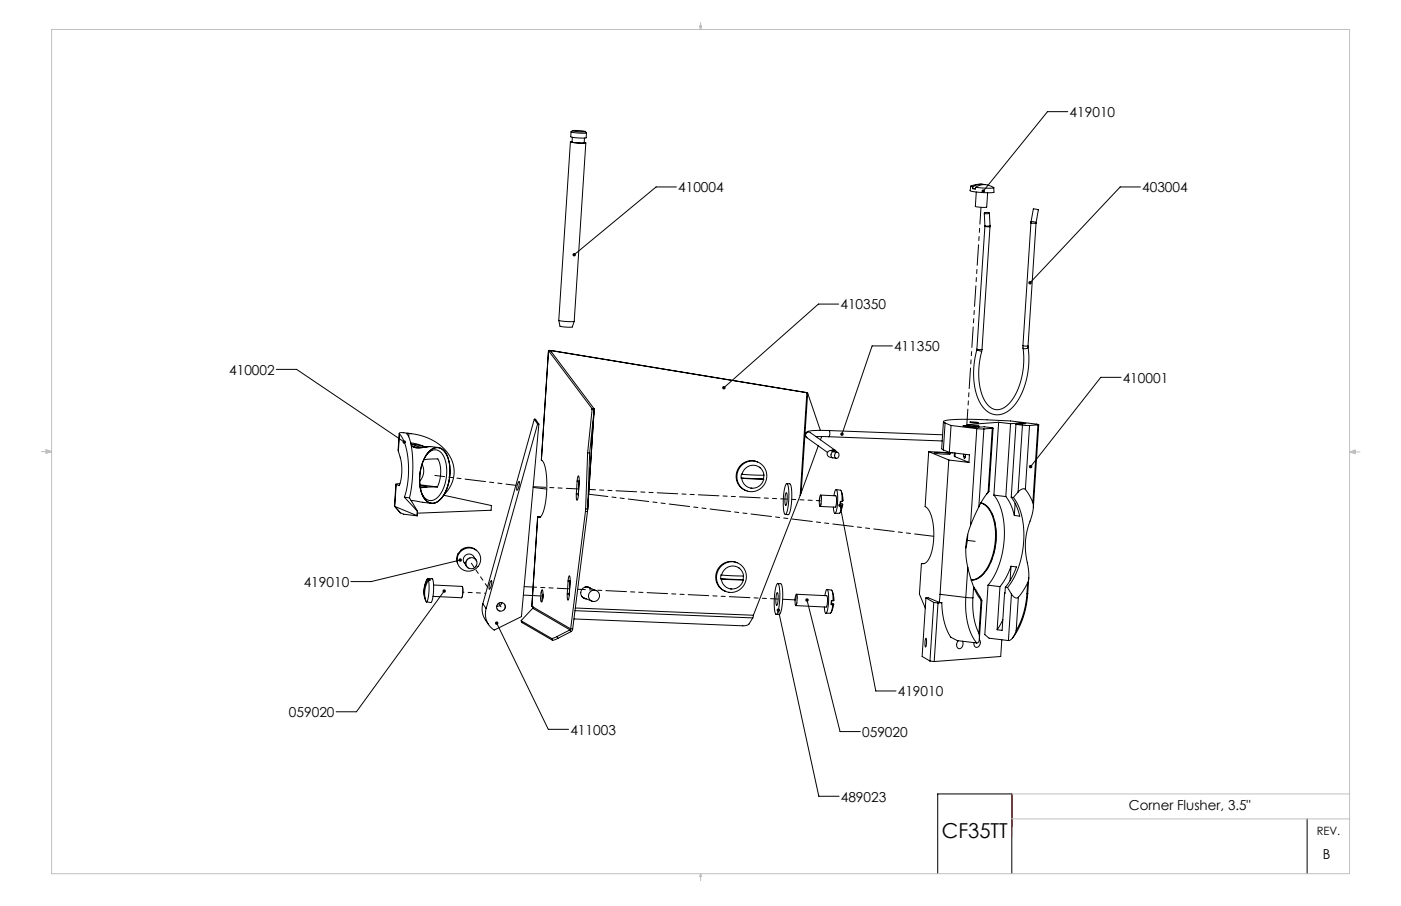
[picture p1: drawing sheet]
<svg xmlns="http://www.w3.org/2000/svg" width="432mm" height="279mm" viewBox="0 0 432 279" stroke-linecap="round" stroke-linejoin="round" font-family="sans-serif">
<defs><g id="words">
<text font-size="6.3" x="290.3" y="258.5">CF35TT</text>
<g font-size="4.2">
<text x="329.7" y="36">419010</text>
<text x="209" y="59.3">410004</text>
<text x="352" y="59.3">403004</text>
<text x="259" y="95.4">410350</text>
<text x="275.5" y="108.3">411350</text>
<text x="70.6" y="115.5">410002</text>
<text x="346" y="118">410001</text>
<text x="93.6" y="181">419010</text>
<text x="276.7" y="214.7">419010</text>
<text x="89.1" y="221.1">059020</text>
<text x="175.8" y="226.5">411003</text>
<text x="265.7" y="227.3">059020</text>
<text x="259.1" y="247.3">489023</text>
<text x="347.9" y="249.8">Corner Flusher, 3.5&quot;</text>
<text x="407.7" y="264.9">B</text>
</g>
<text font-size="3.5" x="405.8" y="257.6">REV.</text>
</g></defs>
<g fill="none" stroke="#000" stroke-width=".31">
<path d="M329.1 34.4h-6.3l-19.7 24.5M175.8 43.8l-3.6 55M176 40.7l-.1 1.5 2.4 .3h2.3l.2-1.5M176 40.7l2.4 .3h2.3M176.3 43.7l-.5 .1 2.5 .3h2.3l-.5-.2M176.4 42.3l-.1 1.5 1.9 .3 1.8-.1 .1-1.4M176.4 40.3h2l2 .3h-2.1zM176.4 40.3l-.4 .4M180.4 40.6l.3 .4M180.6 44.1l-3.6 55M208.5 57.7h-6.3l-25.2 20.9M299.2 57.4l-.1 1.5 3.6 .5 3.6-.1v-1.4"/>
<path d="M299.8 57.6v.6M300.6 58.2h-.8M300.7 57.8a5 5 0 0 1 5.6 .1l-2.1 .1zM300.7 57.8a.46 .46 0 0 1-.2 .4 .46 .46 0 0 1-.6 0h-.1M300.9 59.2l-.3 4.5 1.8 .2h1.7l.3-4.5M302.7 56.8l-1.8 .1-1.7 .5 .6 .2M303.5 56.9h-1.7l-2 .7M351.5 57.7h-6.3l-27.7 29.5M303.4 65.8l.2 3.8M303.4 65.7l.4-.1a.74 .74 0 0 1 1.1 .2l-1 .1zM303.6 69.8l1.5 .1M303.6 69.8l-2.5 37.9"/>
<path d="M303.6 69.6v.2M304.9 65.7l.2 3.8M305.1 69.9l-2.4 37.9M305.1 69.5v.4M305.1 69.5l-.7 .2-.8-.1M317.7 68.7l1.6 .1M317.7 68.7l-2.4 37.9M317.8 68.3l-.1 .4M317.8 68.3l.7-3.9 .8 .1 .7 .2-.7 3.9M317.8 68.3l1.5 .3M319.3 68.8l-2.5 37.9M319.3 68.6v.2"/>
<path d="M172.2 98.8l2.4 .4 2.4-.1M172.2 98.8l.4 1.8 1.9 .3h1.9l.6-1.8M258.5 93.8h-6.3l-29.1 25.8M85.2 113.9h6.2l33.2 22.4M169 108.1l-2.1 33.8M169.1 108.1l13.4 18M169.1 108.1l.6 .1M169.7 108.2l13.4 17.9M169.8 108.1h-.7M169.8 108.1l78.9 13M169.8 108.1h.2M170 108.1l-.3 .1"/>
<path d="M170 108.1l-.1 .4M275 106.7h-6.2l-9.3 27.2M301 108.1l.9 .1 .6 .3M301.1 107.7l-.1 .4M301.1 107.7l1.6 .1M302.7 107.8l-.2 .7M315.3 106.6v.7M315.3 106.6l1.5 .1M315.3 107.3a22.1 22.1 0 0 1-4.5 17.3 4.2 4.2 0 0 1-7.3-1 21.2 21.2 0 0 1-1-15.1M316.8 106.7l.1 .4M316.9 107.1a23.6 23.6 0 0 1-4.9 18.6 5.8 5.8 0 0 1-10-1.5 23 23 0 0 1-1-16.1M316.9 107.1l-.8 .4-.8-.2"/>
<path d="M345.5 116.4h-6.2l-21.7 27.5M122.8 139.2l.9 3.3 .1 3.4-.2 2-.6 1.9-.9-.4M123 133.7l-.2 5.5M123.1 133.8a17.8 17.8 0 0 1 2.8 11.5l-.3 4.3-1 3.7M123.1 133.8l-.3 5.4M126 133.7a15 15 0 0 1 13.5 8.9 9.7 9.7 0 0 1-2.7 10M126 133.7h-.7a14.9 14.9 0 0 1 1.9 8.6l-.2 6.2-.8 5M126 133.7v1M126.6 136.6l2 .4 2.1 .7M126.7 137l1.4 .2M126.8 133.7l-3.1-.3-.6 .1v.3M127.4 137.8l.6-.2 2.1 .4"/>
<path d="M128 137.2l3.4 .6M128 137.2l-1 .1a1.29 1.29 0 0 0 1.7 .8l4-.4M128 137.2h.1M132.3 139.2a3.1 3.1 0 0 1 3.1-1.1 3.1 3.1 0 0 1 2.3 2.2 13.7 13.7 0 0 1-2.3 14.1 3.1 3.1 0 0 1-5.2-1.6 13.9 13.9 0 0 1 2.1-13.6zM132.4 139.2a3.1 3.1 0 0 1 3.1-1 3.1 3.1 0 0 1 2.2 2.3 13.5 13.5 0 0 1-2.5 13.9 3 3 0 0 1-4.9-1.6 13.8 13.8 0 0 1 2.1-13.6zM132.6 137.7l-3.6 .4-1.6-.4M132.7 137.7h.1M132.7 137.7l2.4 .3M164.7 129.3l1 1.5M164.7 129.3l-15.9 56.9M164.7 129.3h.4l1 1.5M165.7 130.8l-15.9 56.9"/>
<path d="M165.7 130.8h.4M166.1 130.8l-5.4 59.4-8.4 4.1a5.9 5.9 0 0 1-2.5-6.6M181.1 139.7h.6M181.1 139.7l-.6 17.2M181.7 139.7l-.6 17.3M182.5 126.2h.6M182.5 126.2l-1.4 13.5M182.5 126.1h.1M182.5 126.1h.6M182.5 126.1v.2M182.5 126.1v.1M183.1 126.1h.1"/>
<path d="M183.1 126.2l-1.4 13.5M183.1 126.1v.1M183.1 126.2l-2 31M248.5 121.1h.1M248.5 121.1h.2M248.6 121.1h.1M248.7 135a.95 .95 0 0 1-.2-1.3 .95 .95 0 0 1 1.3-.3l7.7 5.5M248.7 135l6.3 4.5M248.7 121.1h.1M248.7 121.1l-2.1 31.7M248.7 121.1l.2 .1M248.9 121.2l-2 30.8"/>
<path d="M248.9 121.2l3.9 11.5M251.5 134.7h3.9M252.2 137.5l-5.3 14.5M253.2 134.6l-.3 1M255.4 134.7l35 1.3M255.5 132.8h-4.4a2.8 2.8 0 0 0-2.8 .9l-.1 .7 .5 .6M255.5 132.8l.3 .9-.4 1M255.5 132.8l35 1.3M256.2 138.9l.7 .4M256.2 138.9a1.11 1.11 0 0 0-1.3 1.2 1.11 1.11 0 0 0 1.4 1l.4 .1M256.3 139.2l.6 .1M256.4 138.9l.6-.2 .5 .2"/>
<path d="M256.4 138.9l.8 .4M256.4 138.9h-.2M256.6 138.9h-.2M256.9 139.3a1.01 1.01 0 0 0-.8 .8 1.01 1.01 0 0 0 .6 1.1M256.9 139.3l1.2 .2M257.5 138.9l.3 .5M257.6 139.6a.86 .86 0 0 1 1.1 .6 .86 .86 0 0 1-.6 1.1 .88 .88 0 0 1-.9-.6 .88 .88 0 0 1 .4-1.1zM286.2 139.3l-1.1 16.9a8.2 8.2 0 0 1 2.6 6.5v3.8l-.5 3.5a4.4 4.4 0 0 1-2.7 3.9l-.5-.1M286.2 139.3l6.2 2.6M286.2 139.3l7.5 .3M288 139.6h2.7l2.3 .4h-2.7zM290.7 138.8l1.9 .7"/>
<path d="M290.8 130l-.6 8.3 .5 .5M291.3 130.5l-.5-.4a2.16 2.16 0 0 1 2.1-.6l4.5-.2 6.3 .1a108.8 108.8 0 0 1 16 1.4l.4 .2h-.2M291.3 130.5l1.8 .7M291.3 130.5l-.6 8.3M292.6 139.5l6.2 .8-.2 2.3M293.1 131.2l8 1M293.1 131.2l-.5 8.3M294.2 139.7l-.1 1 .2 .1M294.4 139.7l-.1 1.1M296.8 131.3l2.3 .2zM298.9 130.2l2.7 .1zM301.1 132.2l2.1 .1"/>
<path d="M301.1 132.2l-2 29.9M301.7 131.4l-3 .2 1.6 .2 3.1-.2 2.7 .4-.3 .1M301.7 131.4v.3M303.2 132.3l-1.5 24M305.8 132.1l-2.6 .2M305.8 132.1l-1.3 19.7M306.1 132l-1.3 19.5M307.8 130.2l3.7 .5M307.8 130.2l-9.8 .8 3.7 .4M307.8 130.2l-1.5 22.5M311.5 130.7l-1.5 22.4M313.1 130.9l2 .2"/>
<path d="M313.1 130.9l-1.4 22.4M314.5 130.4l1.6 .2-3 .3M314.5 130.4l-3 .3M314.5 130.4v.4M315.1 131.1l2.2 .1M315.1 131.1l-1.3 20.6M317.3 131.2l-1.3 19.7M319.9 131l-2.6 .2M319.9 131l-1.6 24M320.1 131l-1.6 25.5M121.6 156.1l.1 .1M121.6 156.1l1.8 2"/>
<path d="M121.7 156.2l6.8 2.8M121.7 156.2l1.7 1.9M122 149.3l-.4 6.8M122.1 149.4l-.4 6.8M123.3 149.2l-1.2 .2M123.4 158.1h.1M123.4 158.1l1 .5 4.2 .5M124.6 153.3l4 4.3M124.6 153.3l1.6 .2M126.2 153.5l2.5 4.1M126.7 154.4l6.3 .8M127.1 154.4h-.4"/>
<path d="M128.5 159l.1 .1M128.6 157.6l-.1 1.4M128.7 157.6h-.1M128.7 157.6l-.1 1.5M129.4 149.5l5.4 .7M129.5 149.8l2.1 .4h-2.1M130.1 143.2a4.6 4.6 0 0 1-.7 5.2M130.6 141.8l3.3-.3a1.22 1.22 0 0 1 1.6 1.3 11 11 0 0 1-.7 7.4M131.6 140.1a2.88 2.88 0 0 1 3-1.3 2.88 2.88 0 0 1 2.3 2.2 12.3 12.3 0 0 1-2.4 12.7 2.72 2.72 0 0 1-4.4-1.3M134.8 150.2h-3.4l-1.8 .3M136.7 152.7l14.8 3.2-.1 1.5-22.8 .9M159.9 148.6a1.09 1.09 0 0 1 0 1.4l-.5 1.2a1.09 1.09 0 0 1 0-1.5z"/>
<path d="M165.7 159.4l-1.8 27.6M165.7 159.4l.1 .1M165.7 159.4l.6 .1M165.8 159.5h.6M166.3 159.5h.1M166.5 159.4h-.8M166.5 159.4l-.2 .1M166.5 159.4h.1M166.8 141.9h.1M166.9 141.9a7.1 7.1 0 0 1 1.6 5.2l-.1 5.5-.8 4.6a2.46 2.46 0 0 1-1.6 2.4l-.2-.1M177.6 152.3h.7l-.1 .5M177.9 148.4a1.53 1.53 0 0 1 .4-1.6l.2 1.9"/>
<path d="M177.9 148.4l-.3 3.9M177.9 148.4h.6M178.5 148.4l-.3 4.3a1.54 1.54 0 0 1-.4 1.5l-.2-1.9M178.5 148.3v.1M180.4 157.7l-4.5 36.2M180.4 157.7l.7 .1M180.5 156.9l-.1 .8M180.5 156.9l.6 .1M180.5 156.8l-.1 .9M181.1 157.8l-4.6 36.2M181.1 157v.8M228.4 147.4l.2 .1"/>
<path d="M228.4 147.4l6.9 .3M228.5 143.6a4.7 4.7 0 0 1 7.7 1.9 4.7 4.7 0 0 1-5 6.1 4.7 4.7 0 0 1-3.9-3.1 4.7 4.7 0 0 1 1.2-4.9zM228.6 147.5l6.8 .3M228.6 147.5a3.4 3.4 0 0 0 3.3 3.1 3.4 3.4 0 0 0 3.5-2.8M228.7 146.3l-.2-.1-.1 1.2M229.8 144.4a3.4 3.4 0 0 1 3.5-.7 3.4 3.4 0 0 1 2.2 2.9l-6.8-.3 .4-1zM231.4 150.5l.3 .1M233.5 142.5a4.8 4.8 0 0 0-6.3 2.6 4.8 4.8 0 0 0 2.7 6.2M234 144.1l.3 .2M235.3 147.7l.1 .1M235.4 146.6l-.1 1.1M242.3 152a2.04 2.04 0 0 1 .3 2.1v.2a1.24 1.24 0 0 1-.5 1.5l-.2-2z"/>
<path d="M242.3 149.2h.1a1.58 1.58 0 0 1 .7 1.8l-.2 5.5a2.45 2.45 0 0 1-.9 2.2l-.5-1.7-.1-3 .4-3.1zM242.5 149.2h.9a10.3 10.3 0 0 1 .5 6.5l-.1 .8a2.89 2.89 0 0 1-.9 2.2h-.9M246.6 152.8l-14.4 36.9M246.9 152l-.3 .8M252.9 152.7l.2 .4v1.5a1.41 1.41 0 0 1-.4 1.5l-.2-1.7zM252.9 152.7l4.7 .2 .2 1.7-.3 1.8-4.8-.2M256.7 141.2l1.1 .1M257 152.9v-.1a1.56 1.56 0 0 1 .8-1.8l.4 1.9-.2 3.3a2.3 2.3 0 0 1-.7 2.1l-.4-1.9M257.7 151l1.6 .4 .2 3.2M258.9 155.8h.5M258.9 155.8l11 57.3h6.3M259 155l.7 .5-.3 .3"/>
<path d="M259.3 151.4l.5 2.2v.8l-.3 .2M259.4 155.8l-.6 2.4-1.5 .1M259.5 154.6h-.5l-.1 1.2M259.7 155.6l-.7 2.4M292.4 141.9l-2.7 41.4M292.4 141.9l6.2 .7M294.3 140.8l4.3 1.8M297 140.7l.6 .1M297 140.1v.6M297.6 140.1l-.1 .9-.3 .5-.2-.8M301.7 156.3l-2.6 5.8M304.5 151.8l-1.5 2.1-1.3 2.4"/>
<path d="M304.5 151.8l.3-.3-.8 1M306.3 152.7a22.1 22.1 0 0 1 2.9 16.4 23.8 23.8 0 0 1-4.7 11.4M306.3 152.7l3.7 .4M310 153.1l1.5 2.6 1.1 3.3M311.7 153.3l1.5 2.6 1.1 3.3-1.7-.2M311.7 153.3l.6 .1M312.3 153.4a22.1 22.1 0 0 1 2.9 16.4 23.8 23.8 0 0 1-4.7 11.4M312.9 155.2l-.3 3.8M313.8 151.7l-1.5 1.7M316 150.9l-.9-.1-1.3 .9M316 150.9l1.3 1.9 1 2.2M318.3 155a10.9 10.9 0 0 1-1.1 6.5 23.7 23.7 0 0 0-.2 13.9v.6a6.9 6.9 0 0 1-.3 3.7"/>
<path d="M131.8 178.5h1.3a10.9 10.9 0 0 1 .1 6.6l-.4 .7-1.4-.2M131.9 178.5h-.1a6.9 6.9 0 0 0-.9 5.9M131.9 178.5a7.3 7.3 0 0 0-.7 6.7M132 178.9l.2 2-.1 2.6a2.1 2.1 0 0 1-.8 2.1 7.6 7.6 0 0 1 .7-6.7zM132.4 178.5l.2 .4h-.6M132.4 178.5h-.5M132.4 178.5l-.1 .4M141.2 170.6l-.4 1.5 .2 1.6M141.2 170.6l.1 .1M141.8 172.7l-27.4 6.7h-6.3M146.7 172.7l-.7-1.1a1.75 1.75 0 0 0-2.4-.4 1.75 1.75 0 0 0-.5 2.3l.7 1.2M146.8 169.7a3.5 3.5 0 0 0-5.5 1l-.1-.1"/>
<path d="M151.4 179.1a1.49 1.49 0 0 1-.1 1.8l-.4 .8a1.09 1.09 0 0 1 0-1.5zM175.1 179.2a1.53 1.53 0 0 1 .4-1.6l.2 1.9M175.1 179.2l-.3 3.9M175.1 179.2h.6M175.7 179.2l-.2 4.3a1.54 1.54 0 0 1-.5 1.5l-.2-1.9M175.7 179.1v.1M222.1 178.5l.2 .1M222.1 178.5l6.9 .3M222.3 178.6l6.8 .2M222.3 178.6a3.4 3.4 0 0 0 3.3 3 3.4 3.4 0 0 0 3.5-2.8M222.4 174.5a4.7 4.7 0 0 1 7.5 2 4.7 4.7 0 0 1-4.6 6.2 4.7 4.7 0 0 1-4.2-3.1 4.7 4.7 0 0 1 1.3-5.1zM222.4 177.4l-.2-.1-.1 1.2"/>
<path d="M223.5 175.5a3.4 3.4 0 0 1 3.5-.7 3.4 3.4 0 0 1 2.2 2.8l-6.8-.2 .4-1zM227.2 173.5a4.8 4.8 0 0 0-6.2 2.7 4.8 4.8 0 0 0 2.7 6.2M227.7 175.1l.3 .2M229 178.8h.1M229.1 177.6l-.1 1.2M239.7 180h.9a11.1 11.1 0 0 1 .5 6.7l-.1 .6a3 3 0 0 1-.9 2.2h-.8M284 173.8h.9M284 173.8l-.6 9.4 1.8 4.3M298.3 164.8l-.6 4.2M298.3 175l1.8 6M298.3 175l-.6 9.3M299.1 162.1a21.2 21.2 0 0 0-.8 12.9"/>
<path d="M299.3 178.9a7.4 7.4 0 0 0 5.7-5.2 19.2 19.2 0 0 0 0-16.3l-1.2-1.5-1.5-.8a6.9 6.9 0 0 1 4.3 5.9 19.4 19.4 0 0 1-3.7 16.3l-1.8 1.2-1.8 .4M311.6 174.6l1.7 .2-1.6 3.5-1.8 2.8M311.6 174.6l-1.5 3.5-1.9 2.8M311.6 174.6l-.3 4.5M316.7 179.7l-1.3 2.4-1.5 2.1M316.7 179.7l-.2 3.4M317.1 178.1l-.3 4.9M133.6 180.4l8.8 .4 .2 1.8-.3 1.7-8.8-.4M136.9 182.3l-27.1 37.2h-6.2M148.8 186.2a6 6 0 0 0 .8 5l1 1.5M148.8 186.2l1 1.5M153.1 192.2l15.9 32.7h6.2"/>
<path d="M154.7 185.9l-.5 .8-1.1 .2M160.6 191.4l.3 .6M160.7 191.5l9.3 5.4M160.9 192h.1M160.9 192l9.4 5.4M163.9 187h.1M163.9 187l.4 .2M164.2 187.6l-3.5 3.9M164.2 187.6l11.5 6.6M164.3 187.2l-.1 .4M164.3 187.2l11.6 6.7M167 182a2.14 2.14 0 0 1 .3 2l-.3 1.6a1.22 1.22 0 0 1-.3-1.5z"/>
<path d="M167.4 183.2l-.1 1.2M170 196.9l.3 .5M171.7 196.3l-1.7 .6M171.7 196.3l.2 .6M171.9 196.9l-1.6 .5M174.8 183.1h.7l-.1 .5M175.7 194.2l-4 2.1M175.7 194.2l.2 .6M175.9 193.9l-.2 .3M175.9 193.9l.6 .1M175.9 194.8l-4 2.1M176.5 194l-.6 .8"/>
<path d="M177.2 188.3l54.8 2.3M177.3 187.5l54.9 2.2M179.2 183.7l.6 .6 2.6 1.1M180 184.5l.6 .1M180.2 181.1h1l2.5 1M181.4 181.1l.5 .3M182 181.4a1.84 1.84 0 0 0-2.9 .8 1.84 1.84 0 0 0 1.6 2.5M225.1 181.6h.3M232 190.6l-1.3 1.9-1.6 .5-52.2-2.1M232.2 189.7l-.2 .9M239.5 182.8a3.2 3.2 0 0 1 .3 2.6l-.3 1.3a2.11 2.11 0 0 1-.4-2.2zM239.5 180h.2a4.6 4.6 0 0 1 .7 3.7l-.3 3.5a2.64 2.64 0 0 1-.9 2.3l-.5-1.4-.1-3 .4-3.4z"/>
<path d="M239.9 188.2l12.5 57.4h6.2M245.4 183.3a1.67 1.67 0 0 1 .3 1.8l-.3 1.6a1.21 1.21 0 0 1-.4-1.5zM245.4 183.3l9.4 .4 .2 1.8-.3 1.7-9.4-.4M248.7 185l10.2 40.6h6.3M254.2 183.7a1.94 1.94 0 0 1 .8-1.9l.4 2-.2 3.3a2.04 2.04 0 0 1-.7 2l-.4-1.9M254.9 181.8l1.5 .3 .3 3.2M256.2 186l.7 .3-.2 .2M256.5 182.2l.5 2.2v.7l-.3 .2M256.7 186.5l-.6 2.5-1.5 .1M256.7 185.3h-.5l-.1 1.2h.6M257 186.3l-.8 2.5M285.4 196.9l.2 1.3a.97 .97 0 0 1-.4 1.3l-.1-1.4z"/>
<path d="M285.4 184.4l.7-.1 3.4 1.5M285.4 184.4l2.4 1.4M285.4 184.4l-1.2 18 2.4 1.5M287.8 185.8l-1.2 18.1M287.8 185.8l1.3 .1M289.1 185.9l-1.2 18.1M289.5 185.8l.8 .1M289.7 183.3l-.2 2.5M289.7 183.3l8 1M290.3 185.9a20.2 20.2 0 0 0 2.7 10.6l2.1 1.1 5.9 .7M290.3 185.9h-1.2M295.4 197.6a1.27 1.27 0 0 0-.6 1.4 1.27 1.27 0 0 0 1.2 1 1.69 1.69 0 0 0 .6-2.3"/>
<path d="M297.7 184.3h2.2M297.7 184.3a20.5 20.5 0 0 0 3.3 14M299.9 184.3a21.3 21.3 0 0 0 1.8 11M300.1 181l1 2.2 1.3 1.9M300.1 181l-.2 3.3M300.1 181.1l2.5 4.2-.2-.2M301.7 195.3a2.71 2.71 0 0 1-.3 2.9l-.4 .1M301.8 197.2a1.4 1.4 0 0 1 .2 1.6 1.4 1.4 0 0 1-1.4 .7l-.4-.5v-.8M302.4 185.1l-.7 10.2M302.6 185.2l-.7 11.8M304.5 180.5l-1 15.2 1.3 1.1 6 .7M304.5 180.5l3.7 .4"/>
<path d="M308.2 180.9l-.9 13.3M308.8 197.3l-.4 5.2-20.5 1.5M309.1 191.1l-1.8 3.1M309.9 181.1l-1 13.3-1.6-.2M309.9 181.1l.6 .1M310.5 181.2l1.2 2M311.7 183.2l1.1 1.1 .6 .1 .5-.2M311.7 183.2l-.9 14.3M313.2 194.4a3.5 3.5 0 0 1-2.4 3.1M313.9 184.2l-.7 10.2M316.5 183.1a25.6 25.6 0 0 1-3.3 11.3M316.8 183a25.7 25.7 0 0 1-4.7 13.7"/>
<path d="M316.8 183l-.3 .1M286.6 203.9l1.3 .1M402.9 252.5v16.9M289 269.4v-24.6h22.8v24.6"/>
<circle cx="144.4" cy="172.6" r="3.6"/>
<circle cx="145.2" cy="173.7" r="1.72"/>
<circle cx="154.4" cy="187.2" r="1.33"/>
<circle cx="183.1" cy="183.8" r="1.72"/>
</g>
<path d="M311.8 244.8v13.3" fill="none" stroke="#f00" stroke-width=".31"/>
<g fill="none" stroke="#c0c0c0" stroke-width=".31">
<path d="M15.9 9.1h400.1v260.3h-400.1zM215.6 8h.6l-.3 1.1zM215.7 8l.2 1.1M215.9 6.9v2.2M216 8l-.1 1.1M12.7 139.3h3.2M14.2 139l1.7 .3M14.2 138.7l1.7 .6-1.7 .5zM15.9 139.3l-1.7 .2M416 139.4h3.1M416 139.4l1.7-.6v1.1zM416 139.4l1.7 .2"/>
<path d="M417.7 139.1l-1.7 .3M311.7 252.5h104.3M311.8 244.8h104.2M215.9 269.4v2.2M215.9 269.4l.3 .9h-.6z"/>
</g>
<path d="M317.1 86.8l-.2 .4 .2 .4 .4-.4-.4 .4a.53 .53 0 0 0 .8 0 .53 .53 0 0 0-.1-.8 .53 .53 0 0 0-.7 0zM317.3 143.5l-.2 .4 .1 .3 .4-.3-.3 .4a.53 .53 0 0 0 .7 0 .53 .53 0 0 0 0-.8 .53 .53 0 0 0-.7 0zM124.2 136a.53 .53 0 0 0 .1 .7 .53 .53 0 0 0 .7-.1l-.4-.3 .4 .3 .1-.4-.2-.3zM222.8 119.2l-.2 .3 .1 .4 .4-.3-.4 .3a.53 .53 0 0 0 .8 .1 .53 .53 0 0 0 0-.8 .53 .53 0 0 0-.7 0zM176.6 78.1l-.2 .4 .2 .4 .4-.3-.4 .3a.53 .53 0 0 0 .7 .1 .53 .53 0 0 0 .1-.8 .53 .53 0 0 0-.8-.1zM259.1 133.5l-.1 .5 .3 .4 .2-.5-.2 .5a.53 .53 0 0 0 .7-.6 .53 .53 0 0 0-.9-.3zM152.7 191.8a.53 .53 0 0 0 .2 .9 .53 .53 0 0 0 .7-.6 .53 .53 0 0 0-.7-.4l.2 .5-.2-.5zM136.5 181.9a.53 .53 0 0 0 0 .8 .53 .53 0 0 0 .8-.1 .53 .53 0 0 0-.1-.8l-.3 .5 .3-.5zM248.3 184.7a.53 .53 0 0 0 .2 .8 .53 .53 0 0 0 .8-.4 .53 .53 0 0 0-.7-.6l.1 .5-.1-.5zM239.5 187.8a.53 .53 0 0 0 .2 .8 .53 .53 0 0 0 .7-.4 .53 .53 0 0 0-.6-.5l.1 .5-.1-.5zM141.5 172.4a.53 .53 0 0 0 .2 .8 .53 .53 0 0 0 .7-.6l-.6 .1 .6-.1-.5-.4zM302.7 58.5l-.2 .4 .2 .5 .4-.5-.4 .5a.53 .53 0 0 0 .7-.1 .53 .53 0 0 0 0-.7 .53 .53 0 0 0-.7-.1zM258.5 155.5a.53 .53 0 0 0 .2 .8 .53 .53 0 0 0 .7-.4 .53 .53 0 0 0-.6-.6l.1 .5-.1-.5z" fill="#000"/>
<path d="M298.9 131.5l.2-.1-2.3-.1 2.1 .2M164.3 150.3l4.2 .5M178.3 152h.1M297.9 166.6l2.6 .3M142.3 184.3l.3-1.5M142.6 182.8l-.2-2M153.7 186.1l.7 1.1M161.3 183.5l5.7 .3M245.4 185l-4.2-.2" fill="none" stroke="#000" stroke-width=".31" stroke-dasharray="6.3 1.3 1.3 1.3 1.3 1.3"/>
<path d="M155.7 187.2a1.33 1.33 0 0 0-1.8-1.3 1.33 1.33 0 0 0-.3 2.2 1.33 1.33 0 0 0 2.1-.7v-.2" fill="none" stroke="#000" stroke-width=".31" stroke-dasharray="6.3 1.3 1.3 1.3 1.3 1.3" stroke-dashoffset="5.4"/>
<path d="M143.6 173.6a1.73 1.73 0 0 1 2.6-1.3 1.73 1.73 0 0 1-.1 3 1.73 1.73 0 0 1-2.6-1.5l.1-.2" fill="none" stroke="#000" stroke-width=".31" stroke-dasharray="6.3 1.3 1.3 1.3 1.3 1.3" stroke-dashoffset="4.1"/>
<path d="M167.3 184l.1-.4a1.26 1.26 0 0 0-.4-1.6l-.3 2.1a1.22 1.22 0 0 0 .3 1.5l.3-1.6" fill="none" stroke="#000" stroke-width=".31" stroke-dasharray="6.3 1.3 1.3 1.3 1.3 1.3" stroke-dashoffset="5.6"/>
<path d="M252.5 154.3a1.39 1.39 0 0 1 .5-1.6l.1 1.8-.3 1.6a1.2 1.2 0 0 1-.3-1.5v-.3M245.1 184.8a1.39 1.39 0 0 1 .4-1.5l.2 1.8-.3 1.6a1.2 1.2 0 0 1-.4-1.5l.1-.4" fill="none" stroke="#000" stroke-width=".31" stroke-dasharray="6.3 1.3 1.3 1.3 1.3 1.3" stroke-dashoffset="5.9"/>
<path d="M307 166.5a13.2 13.2 0 0 0-3-10.5l-1.7-.9" fill="none" stroke="#000" stroke-width=".31" stroke-dasharray="6.3 1.3 1.3 1.3 1.3 1.3" stroke-dashoffset="2.9"/>
<path d="M299.3 178.9a6.9 6.9 0 0 0 5.8-4.8 20.7 20.7 0 0 0 1.9-7.6" fill="none" stroke="#000" stroke-width=".31" stroke-dasharray="6.3 1.3 1.3 1.3 1.3 1.3" stroke-dashoffset="1.6"/>
<path d="M134.6 138a4.2 4.2 0 0 1 3.7 3.9 13.6 13.6 0 0 1-3 12.5 3.1 3.1 0 0 1-5.1-1.7 13.7 13.7 0 0 1 2.4-13.8l1.1-.7 .9-.2" fill="none" stroke="#000" stroke-width=".31" stroke-dasharray="6.3 1.3 1.3 1.3 1.3 1.3" stroke-dashoffset=".9"/>
<path d="M302.3 63.9l-4.3 67.5" fill="none" stroke="#000" stroke-width=".31" stroke-dasharray="6.3 1.3 1.3 1.3 1.3 1.3" stroke-dashoffset="1.1"/>
<path d="M252.8 154.4l-8.8-.4M145.3 173.7l4.9 7.3" fill="none" stroke="#000" stroke-width=".31" stroke-dasharray="6.3 1.3 1.3 1.3 1.3 1.3" stroke-dashoffset="5.1"/>
<path d="M142.6 182.6l7.1 .4" fill="none" stroke="#000" stroke-width=".31" stroke-dasharray="6.3 1.3 1.3 1.3 1.3 1.3" stroke-dashoffset="6"/>
<path d="M242.6 153.9l-61.1-3" fill="none" stroke="#000" stroke-width=".31" stroke-dasharray="6.3 1.3 1.3 1.3 1.3 1.3" stroke-dashoffset="4.3"/>
<path d="M178.4 150.8l-14.1-.7M175.6 181.6l-14.1-.7" fill="none" stroke="#000" stroke-width=".31" stroke-dasharray="6.3 1.3 1.3 1.3 1.3 1.3" stroke-dashoffset="2.5"/>
<path d="M239.8 184.7l-61.8-3" fill="none" stroke="#000" stroke-width=".31" stroke-dasharray="6.3 1.3 1.3 1.3 1.3 1.3" stroke-dashoffset="4"/>
<path d="M134 146.6l25 3.1" fill="none" stroke="#000" stroke-width=".31" stroke-dasharray="6.3 1.3 1.3 1.3 1.3 1.3" stroke-dashoffset="3.3"/>
<path d="M181.4 152.4l106.4 13" fill="none" stroke="#000" stroke-width=".31" stroke-dasharray="6.3 1.3 1.3 1.3 1.3 1.3" stroke-dashoffset=".4"/>
<use href="#words"/>
</svg>
